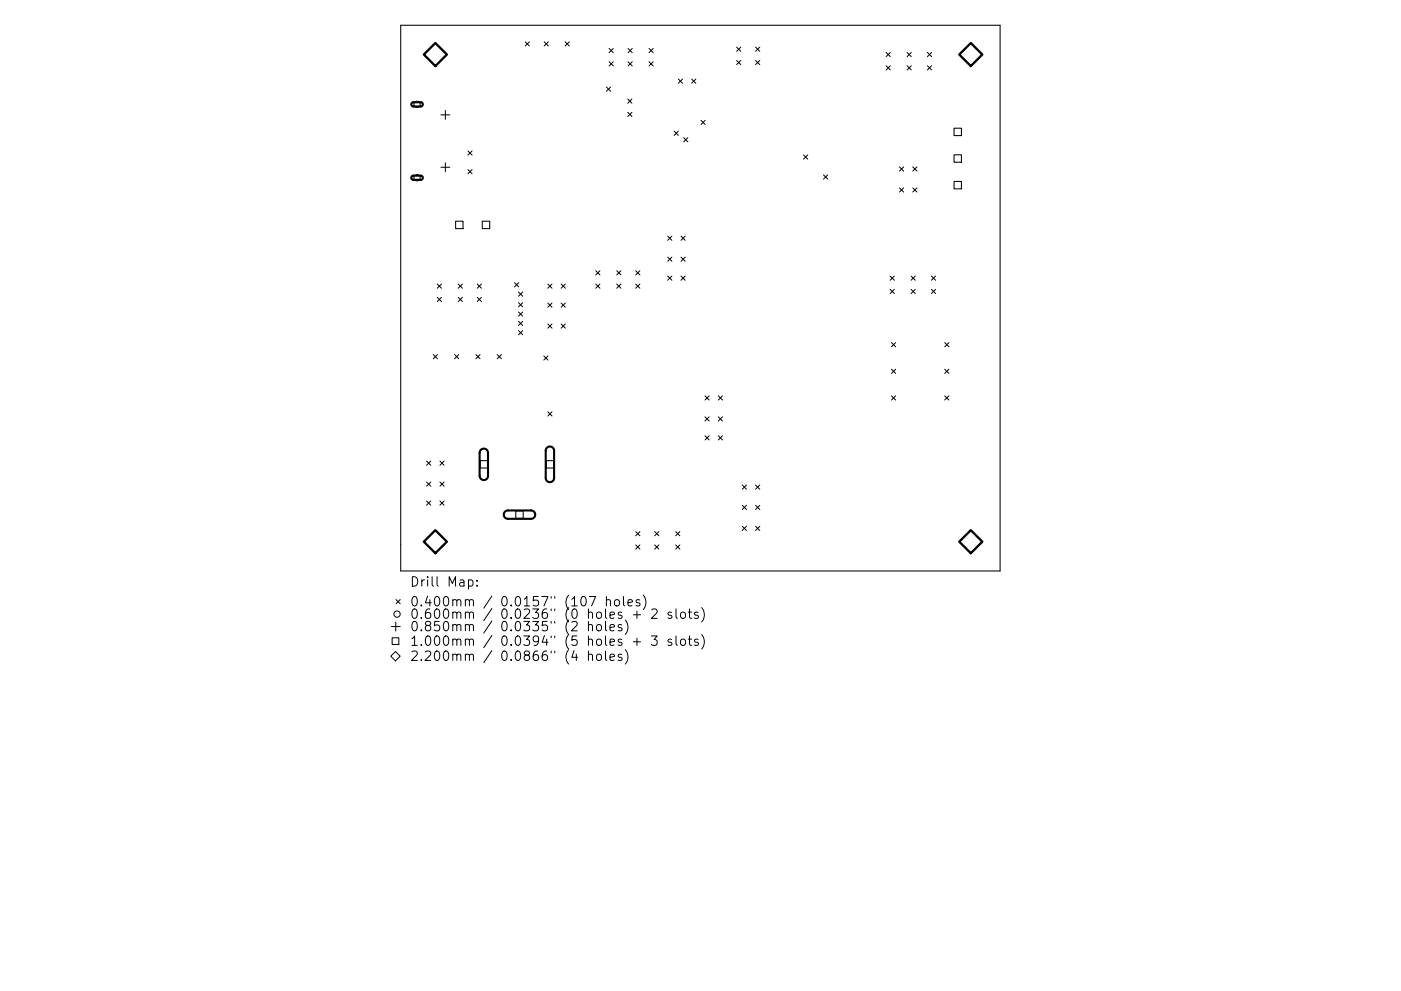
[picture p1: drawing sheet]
<svg xmlns="http://www.w3.org/2000/svg" width="297mm" height="210mm" viewBox="0 0 297 210" stroke-linecap="round" stroke-linejoin="round" font-family="sans-serif">
<defs><g id="words">
<g font-size="2.8">
<text x="86.9" y="124.5">Drill Map:</text>
<text x="86.9" y="128.7">0.400mm / 0.0157&quot; (107 holes)</text>
<text x="86.9" y="131.3">0.600mm / 0.0236&quot; (0 holes + 2 slots)</text>
<text x="86.9" y="133.9">0.850mm / 0.0335&quot; (2 holes)</text>
<text x="86.9" y="137">1.000mm / 0.0394&quot; (5 holes + 3 slots)</text>
<text x="86.9" y="140.2">2.200mm / 0.0866&quot; (4 holes)</text>
</g>
</g></defs>
<path d="M85 5.4h127v115.7h-127zM202.3 27.2h1.5v1.6h-1.5zM202.3 32.8h1.5v1.6h-1.5zM202.3 38.5h1.5v1.6h-1.5zM96.6 46.9h1.6v1.6h-1.6zM102.2 46.9h1.6v1.6h-1.6zM101.8 97.7h1.6v1.6h-1.6zM115.8 97.7h1.6v1.6h-1.6zM109.4 108.4h1.5v1.6h-1.5z" fill="none" stroke="#000" stroke-width=".22"/>
<g fill="none" stroke="#000" stroke-width=".21">
<path d="M111.3 8.9l.9 .9M112.2 8.9l-.9 .9M115.4 8.9l.9 .9M116.3 8.9l-.9 .9M119.8 8.9l.9 .9M120.7 8.9l-.9 .9M128.6 18.5l.9 .9M129.1 10.3l.9 .9M129.1 13.1l.9 .9M129.5 18.5l-.9 .9M130 10.3l-.9 .9M130 13.1l-.9 .9"/>
<path d="M133.2 10.3l.9 .9M133.2 13.1l.9 .9M134.1 10.3l-.9 .9M134.1 13.1l-.9 .9M137.6 10.3l.9 .9M137.6 13.1l.9 .9M138.5 10.3l-.9 .9M138.5 13.1l-.9 .9M143.8 16.8l.9 .9M144.7 16.8l-.9 .9M146.6 16.8l.9 .9M147.5 16.8l-.9 .9"/>
<path d="M156.2 10l.9 .9M156.2 12.8l.9 .9M157.1 12.8l-.9 .9M157.1 10l-.9 .9M160.2 10l.9 .9M160.2 12.8l.9 .9M161.1 10l-.9 .9M161.1 12.8l-.9 .9M187.9 11.1l.9 .9M187.9 14l.9 .8M188.8 11.1l-.9 .9M188.8 14l-.9 .8"/>
<path d="M192.3 11.1l.9 .9M192.3 14l.9 .8M193.2 11.1l-.9 .9M193.2 14l-.9 .8M196.6 11.1l.9 .9M196.6 14l.9 .8M197.5 11.1l-.9 .9M197.5 14l-.9 .8M93.5 24.4h1.9M93.5 35.5h1.9M94.4 23.4v1.9M94.4 34.5v1.9"/>
<path d="M99.2 32l.9 .9M99.2 36l.9 .9M100.1 32l-.9 .9M100.1 36l-.9 .9M133.1 21l.9 .9M133.1 23.8l.9 .9M134 21l-.9 .9M134 23.8l-.9 .9M142.9 27.8l.9 .9M143.8 27.8l-.9 .9M144.9 29.2l.9 .9M145.8 29.2l-.9 .9"/>
<path d="M148.6 25.5l.9 .9M149.5 25.5l-.9 .9M170.4 32.9l.9 .9M171.3 32.9l-.9 .9M174.6 37.1l.9 .9M175.5 37.1l-.9 .9M190.7 35.4l.9 .9M190.7 39.9l.9 .9M191.6 35.4l-.9 .9M191.6 39.9l-.9 .9M193.5 35.4l.9 .9M193.5 39.9l.9 .9"/>
<path d="M194.4 39.9l-.9 .9M194.4 35.4l-.9 .9M109.1 60l.9 .9M110 60l-.9 .9M126.3 57.4l.9 .9M127.2 57.4l-.9 .9M130.8 57.4l.8 .9M131.6 57.4l-.8 .9M134.8 57.4l.9 .9M135.7 57.4l-.9 .9M141.6 50.1l.9 .9M141.6 54.5l.9 .9"/>
<path d="M141.6 58.6l.9 .9M142.5 50.1l-.9 .9M142.5 54.5l-.9 .9M142.5 58.6l-.9 .9M144.4 50.1l.9 .9M144.4 54.5l.9 .9M144.4 58.6l.9 .9M145.3 50.1l-.9 .9M145.3 54.5l-.9 .9M145.3 58.6l-.9 .9M188.7 58.6l.9 .9M189.6 58.6l-.9 .9"/>
<path d="M193.2 58.6l.9 .9M194.1 58.6l-.9 .9M197.5 58.6l.9 .9M198.4 58.6l-.9 .9M91.9 75.2l.8 .9M92.7 60.3l.9 .9M92.7 63.1l.9 .9M92.7 75.2l-.8 .9M93.6 60.3l-.9 .9M93.6 63.1l-.9 .9M96.4 75.2l.9 .9M97.2 60.3l.8 .9"/>
<path d="M97.2 63.1l.8 .9M97.3 75.2l-.9 .9M98 60.3l-.8 .9M98 63.1l-.8 .9M100.9 75.2l.9 .9M101.2 60.3l.9 .9M101.2 63.1l.9 .9M101.8 75.2l-.9 .9M102.1 60.3l-.9 .9M102.1 63.1l-.9 .9M105.4 75.2l.9 .9M106.3 75.2l-.9 .9"/>
<path d="M109.9 62l.9 .8M109.9 64.2l.9 .9M109.9 66.2l.9 .9M109.9 68.2l.9 .9M109.9 70.1l.9 .9M110.8 66.2l-.9 .9M110.8 62l-.9 .8M110.8 64.2l-.9 .9M110.8 68.2l-.9 .9M110.8 70.1l-.9 .9M115.3 75.5l.9 .9M116.1 60.3l.9 .9"/>
<path d="M116.1 64.3l.9 .9M116.1 68.7l.9 .9M116.2 75.5l-.9 .9M117 60.3l-.9 .9M117 64.3l-.9 .9M117 68.7l-.9 .9M119 60.3l.9 .9M119 64.3l.9 .9M119 68.7l.9 .9M119.9 60.3l-.9 .9M119.9 64.3l-.9 .9M119.9 68.7l-.9 .9"/>
<path d="M126.3 60.3l.9 .9M127.2 60.3l-.9 .9M130.8 60.3l.8 .9M131.6 60.3l-.8 .9M134.8 60.3l.9 .9M135.7 60.3l-.9 .9M188.7 61.4l.9 .9M189 72.7l.9 .9M189 78.3l.9 .9M189.6 61.4l-.9 .9M189.9 78.3l-.9 .9M189.9 72.7l-.9 .9"/>
<path d="M193.2 61.4l.9 .9M194.1 61.4l-.9 .9M197.5 61.4l.9 .9M198.4 61.4l-.9 .9M200.3 72.7l.9 .9M200.3 78.3l.9 .9M201.2 72.7l-.9 .9M201.2 78.3l-.9 .9M90.4 97.8l.9 .9M91.3 97.8l-.9 .9M93.3 97.8l.9 .9M94.2 97.8l-.9 .9"/>
<path d="M116.1 87.4l.9 .9M117 87.4l-.9 .9M149.5 84l.9 .9M149.5 88.4l.9 .9M149.5 92.5l.9 .8M150.4 84l-.9 .9M150.4 88.4l-.9 .9M150.4 92.5l-.9 .8M152.3 84l.9 .9M152.3 88.4l.9 .9M152.3 92.5l.9 .8M153.2 84l-.9 .9"/>
<path d="M153.2 88.4l-.9 .9M153.2 92.5l-.9 .8M189 84l.9 .9M189.9 84l-.9 .9M200.3 84l.9 .9M201.2 84l-.9 .9M90.4 102.3l.9 .9M90.4 106.3l.9 .9M91.3 102.3l-.9 .9M91.3 106.3l-.9 .9M93.3 102.3l.9 .9M93.3 106.3l.9 .9"/>
<path d="M94.2 102.3l-.9 .9M94.2 106.3l-.9 .9M134.8 112.8l.9 .9M134.8 115.6l.9 .9M135.7 112.8l-.9 .9M135.7 115.6l-.9 .9M138.8 112.8l.9 .9M138.8 115.6l.9 .9M139.7 112.8l-.9 .9M139.7 115.6l-.9 .9M143.3 112.8l.8 .9M143.3 115.6l.8 .9"/>
<path d="M144.1 112.8l-.8 .9M144.1 115.6l-.8 .9M157.4 102.9l.9 .9M157.4 107.2l.9 .9M157.4 111.7l.9 .8M158.3 102.9l-.9 .9M158.3 107.2l-.9 .9M158.3 111.7l-.9 .8M160.2 102.9l.9 .9M160.2 107.2l.9 .9M160.2 111.7l.9 .8M161.1 102.9l-.9 .9"/>
<path d="M161.1 107.2l-.9 .9M161.1 111.7l-.9 .8M83 132.9h1.9M83.1 135.3h1.5v1.4h-1.5zM83.9 138.2l1 1-1 1-1-1zM83.9 132v1.9M84 127.2l.9 .9M84.9 127.2l-.9 .9M99.3 123.1l.6-.1 .4 .4v.6l-.2 .3h-.8M101.1 124.2v.2M101.1 123.1v.2M124.8 132.7a.5 .5 0 0 1 .8 .1v1"/>
<path d="M124.8 139a.5 .5 0 0 1 .8 .1v1M124.8 131.8v2M124.8 138.1v2M125 126.6h1.3l-.9 2M126.6 132.7a.54 .54 0 0 1 .5-.2 .54 .54 0 0 1 .4 .4v.6a.54 .54 0 0 1-.5 .4 .54 .54 0 0 1-.5-.4zM126.6 139a.54 .54 0 0 1 .5-.2 .54 .54 0 0 1 .4 .4v.5a.54 .54 0 0 1-.5 .4 .54 .54 0 0 1-.5-.4zM128.4 131.8v1.8l.3 .2M128.4 138.1v1.7l.3 .3M128.6 127.4l.3-.2 .4 .1 .1 1.3M128.6 126.6v2M129.3 133.2l1-.2-.1-.4-.6-.1-.3 .3 .1 .9h.8M129.3 139.5l1-.2-.1-.4-.6-.1-.3 .3 .1 .9h.8"/>
<path d="M130.4 127.4l.3-.2a.54 .54 0 0 1 .6 .4v.6a.54 .54 0 0 1-.5 .4 .54 .54 0 0 1-.5-.4zM131.8 132.6l-.5-.1-.3 .3 .1 .3 .7 .2v.4h-.8M131.8 138.9l-.5-.1-.3 .3 .1 .3 .7 .2v.4h-.8M132.2 126.6v1.7l.3 .3M132.6 131.6a2.29 2.29 0 0 1 0 3M132.6 137.8a2.29 2.29 0 0 1 0 3.1M133.1 127.9l1-.2-.1-.4-.6-.1-.3 .3 .1 1h.8M134.3 130.4h1.5M134.3 136.2h1.5M135 129.7v1.5M135 135.4v1.5M135.6 127.3l-.5-.1-.2 .3 .1 .3 .6 .2v.5h-.7"/>
<path d="M136.4 126.3a2.29 2.29 0 0 1 0 3M138.1 134.9h1.2l-.6 .8a.54 .54 0 0 1 .6 .4v.4l-.2 .3-.7 .1-.3-.2M138.2 129.4l.3-.2 .6 .1a.54 .54 0 0 1 .1 .8l-1.1 1.1h1.2M142.4 130l-.5-.1-.3 .2 .1 .3 .7 .2v.5h-.8M142.4 135.7l-.5-.1-.3 .3 .1 .3 .7 .2v.4h-.8M143.3 129.2v1.7l.3 .3M143.3 134.9v1.7l.3 .3M144.4 130.1a.54 .54 0 0 1 .5-.2 .54 .54 0 0 1 .4 .3v.6a.54 .54 0 0 1-.5 .4 .54 .54 0 0 1-.5-.4zM144.4 135.8a.54 .54 0 0 1 .5-.2 .54 .54 0 0 1 .4 .4v.5a.54 .54 0 0 1-.5 .4 .54 .54 0 0 1-.5-.4zM145.9 129.9h.8M145.9 135.6h.8M146.2 129.2v1.7l.1 .2 .4 .1"/>
<path d="M146.2 134.9v1.7l.1 .2 .4 .1M148 130l-.5-.1-.3 .2 .1 .3 .7 .2v.5h-.8M148 135.7l-.5-.1-.3 .3 .1 .3 .7 .2v.4h-.8M148.8 128.9a2.29 2.29 0 0 1 0 3.1M148.8 134.6a2.29 2.29 0 0 1 0 3.1"/>
<circle cx="88.4" cy="22.1" r=".67"/>
<circle cx="88.4" cy="37.7" r=".67"/>
<circle cx="84.2" cy="130.3" r=".67"/>
</g>
<path d="M87.3 21.8l.3-.1h1.7l.3 .2v.3l-.3 .4h-1.7l-.4-.3zM87.3 37.4l.3-.1h1.7l.3 .2v.3l-.3 .3h-1.7l-.4-.3zM102 95.4a.89 .89 0 0 1 .9-.2 .89 .89 0 0 1 .6 .9v4.9a.89 .89 0 0 1-.9 .9 .89 .89 0 0 1-.9-.9v-5zM116 95a.89 .89 0 0 1 .9-.2 .89 .89 0 0 1 .6 .8v5.8a.89 .89 0 0 1-.9 .9 .89 .89 0 0 1-.9-.9v-5.8zM107.1 108.6l.5-.3h5a.89 .89 0 0 1 .9 .9 .89 .89 0 0 1-.9 .9h-4.9a.89 .89 0 0 1-.8-.6 .89 .89 0 0 1 .2-.9z" fill="none" stroke="#000" stroke-width=".44"/>
<path d="M92.3 9.1l2.5 2.5-2.5 2.4-2.4-2.4zM205.8 9.1l2.5 2.5-2.5 2.4-2.4-2.4zM92.3 112.5l2.5 2.4-2.5 2.5-2.4-2.5zM203.4 114.9l2.4-2.4 2.5 2.4-2.5 2.5z" fill="none" stroke="#000" stroke-width=".49"/>
<use href="#words"/>
</svg>
